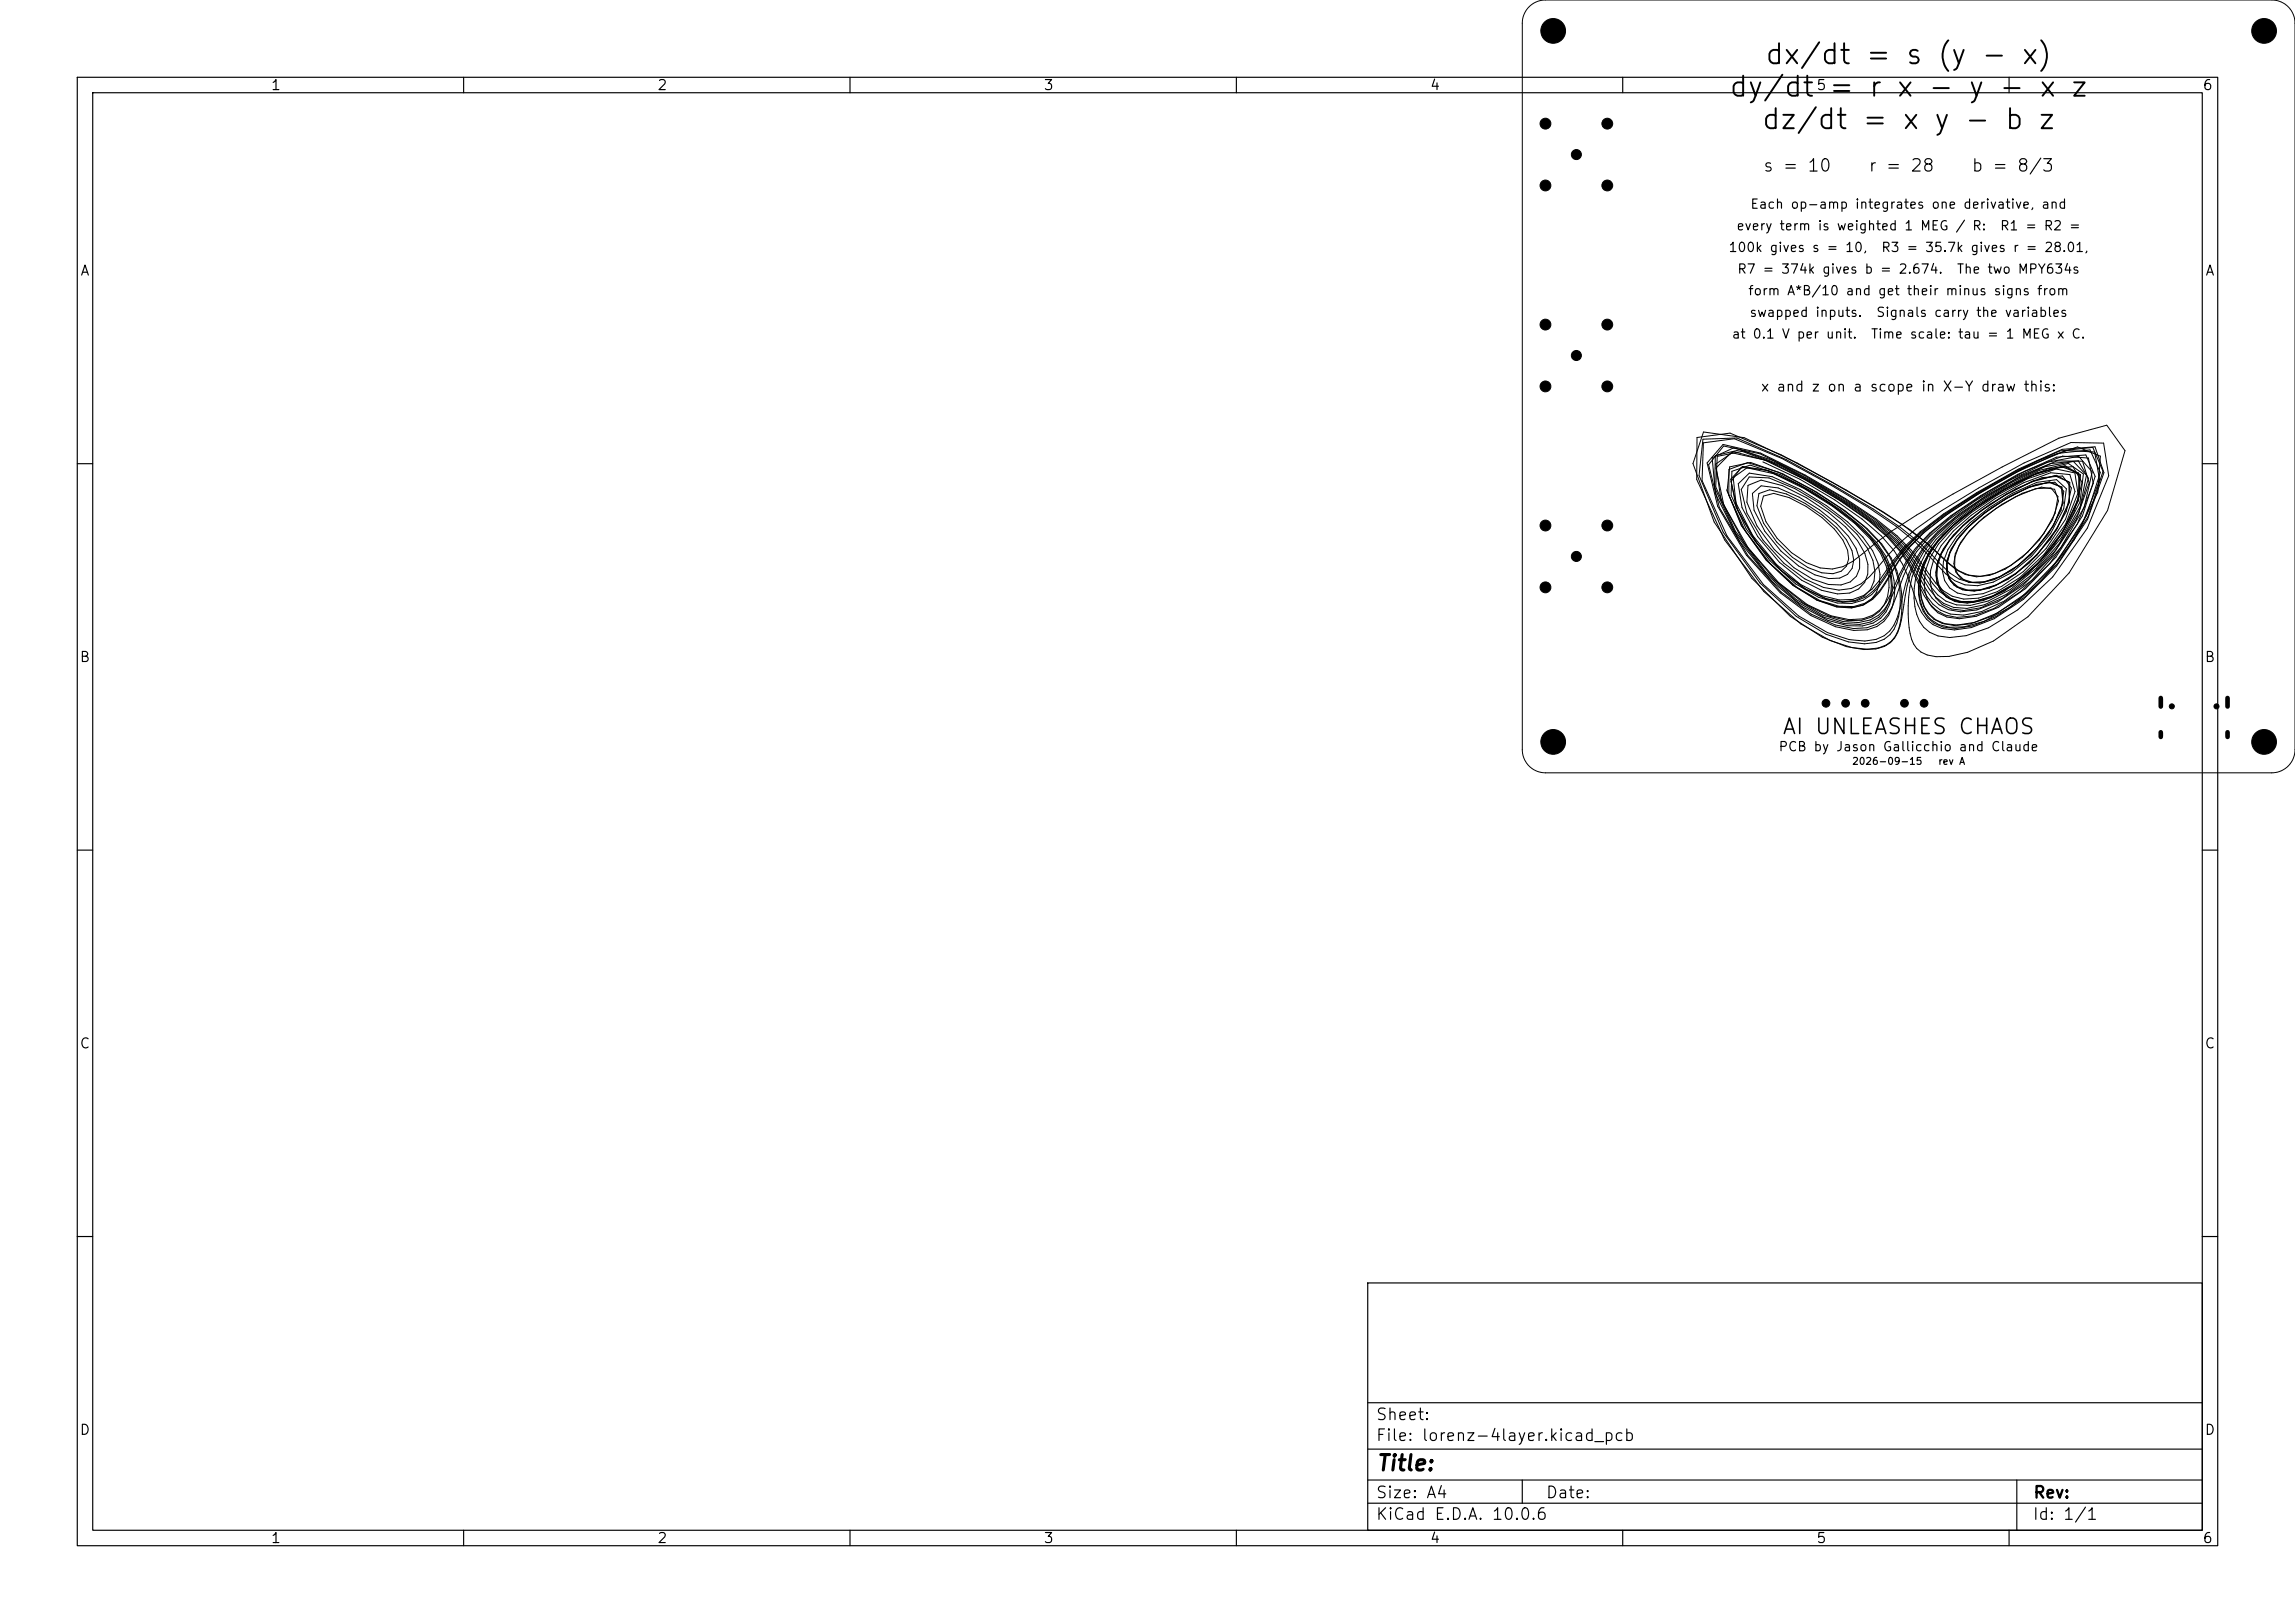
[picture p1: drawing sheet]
<svg xmlns="http://www.w3.org/2000/svg" width="297mm" height="210mm" viewBox="0 0 297 210" stroke-linecap="round" stroke-linejoin="round" font-family="sans-serif">
<defs><g id="words">
<g font-size="2.6">
<text x="228.2" y="9">dx/dt = s (y - x)</text>
<text x="223.6" y="13.2">dy/dt = r x - y - x z</text>
<text x="227.8" y="17.4">dz/dt = x y - b z</text>
</g>
<g font-size="2">
<text x="230.5" y="95.5">AI UNLEASHES CHAOS</text>
<text x="178" y="190.8">Title:</text>
</g>
<g font-size="1.6">
<text x="228.1" y="22.6">s = 10</text>
<text x="241.7" y="22.6">r = 28</text>
<text x="255" y="22.6">b = 8/3</text>
</g>
<g font-size="1.5">
<text x="178" y="184.1">Sheet:</text>
<text x="178" y="186.8">File: lorenz-4layer.kicad_pcb</text>
<text x="178" y="197">KiCad E.D.A. 10.0.6</text>
<text x="178" y="194.2">Size: A4</text>
<text x="200" y="194.2">Date:</text>
<text x="263" y="197">Id: 1/1</text>
<text x="263" y="194.2">Rev:</text>
</g>
<g font-size="1.3">
<text x="35" y="12">1</text>
<text x="85" y="12">2</text>
<text x="135" y="12">3</text>
<text x="185" y="12">4</text>
<text x="235" y="12">5</text>
<text x="285" y="12">6</text>
<text x="10.3" y="36">A</text>
<text x="285.3" y="36">A</text>
<text x="227.8" y="51">x and z on a scope in X-Y draw this:</text>
<text x="10.2" y="86">B</text>
<text x="285.2" y="86">B</text>
<text x="10.2" y="136">C</text>
<text x="285.2" y="136">C</text>
<text x="10.2" y="186">D</text>
<text x="285.2" y="186">D</text>
<text x="35" y="200">1</text>
<text x="85" y="200">2</text>
<text x="135" y="200">3</text>
<text x="185" y="200">4</text>
<text x="235" y="200">5</text>
<text x="285" y="200">6</text>
</g>
<g font-size="1.2">
<text x="226.4" y="27.3">Each op-amp integrates one derivative, and</text>
<text x="223.6" y="32.9">100k gives s = 10,</text>
<text x="224.6" y="30.1">every term is weighted 1 MEG / R:</text>
<text x="224.7" y="35.7">R7 = 374k gives b = 2.674.</text>
<text x="243.4" y="32.9">R3 = 35.7k gives r = 28.01,</text>
<text x="253.1" y="35.7">The two MPY634s</text>
<text x="258.7" y="30.1">R1 = R2 =</text>
<text x="226.1" y="38.5">form A*B/10 and get their minus signs from</text>
<text x="226.3" y="41.3">swapped inputs.</text>
<text x="242.7" y="41.3">Signals carry the variables</text>
<text x="224" y="44.1">at 0.1 V per unit.</text>
<text x="242" y="44.1">Time scale: tau = 1 MEG x C.</text>
<text x="230.1" y="97.5">PCB by Jason Gallicchio and Claude</text>
</g>
<g font-size=".9">
<text x="239.6" y="99.2">2026-09-15</text>
<text x="250.7" y="99.2">rev A</text>
</g>
</g></defs>
<g fill="none" stroke="#000" stroke-width=".15">
<path d="M10 10h277v190h-277zM12 12h273v186h-273zM60 10v2M110 10v2M160 10v2M210 10v2M260 10v2M10 60h2M285 60h2M10 110h2M285 110h2M10 160h2"/>
<path d="M177 166h108v32h-108zM285 160h2M60 198v2M110 198v2M160 198v2M177 194.5h108M177 191.5h108M177 187.5h108M177 181.5h108M197 191.5v3M210 198v2M260 198v2"/>
<path d="M261 191.5v6.5"/>
</g>
<path d="M197.9 .9a3 3 0 0 1 2.1-.9h94a3 3 0 0 1 3 3v94a3 3 0 0 1-3 3h-94a3 3 0 0 1-3-3v-94a3 3 0 0 1 .9-2.1zM228.1 59.8a52.7 52.7 0 0 1 15.4 9.6 16.1 16.1 0 0 1 4.3 7.8 6.2 6.2 0 0 0 2.4 3.6l1.1 .5 1.6 .2 2.2-.3 3-1.1 3.7-2.5 4.4-4.4 4-6 2.1-6-1.2-3.4-4.2 .3a78.3 78.3 0 0 0-18.4 10.7l-2 2-1.4 1.6-1.9 2.8-1 1-1 .9-1.4 .5h-1.8l-2.2-.5-2.8-1.5-3.1-2.6-3.1-3.7-2.1-4.2-.4-3.3 1.8-1.3 3.4 .8 4 1.9 3.7 2.3 2.8 2.2 2.1 2.1 1.2 1.8a7.1 7.1 0 0 1 .6 6.6 4.4 4.4 0 0 1-4.8 2.1l-2.4-.6-3.2-1.6-3.8-3-4-4.8-3-5.6-.7-4.6 2.4-1.7 4.5 1.3 5.2 2.6 4.6 2.8 3.5 2.5 2.4 2.1a20.8 20.8 0 0 1 4.1 6.3 5.4 5.4 0 0 0 5.4 3.6l2.3-.5 3-1.3 3.6-2.7 3.7-4.3 3-5.2 1.1-4.5-1.8-2.1-4 .8-4.9 2.3-4.4 2.7-3.5 2.5-2.5 2.1a15.2 15.2 0 0 0-3.9 6.6 10 10 0 0 1-2 4.1l-.9 .7-1.3 .4-1.7 .1-2.4-.4-3.1-1.4-3.9-2.9-4.3-4.8-3.7-6.1-1.4-5.6 2-2.4 4.7 1 5.6 2.8 5.1 3 4 2.6a22.9 22.9 0 0 1 6.8 7.2l.8 1.2 .9 1 1.1 .8 1.4 .5 1.8 .1 2.3-.7 2.9-1.5 3.2-2.7 3.1-3.9 2.1-4.3 .3-3.3-2-1.2-3.6 .9-4.1 2.1-3.7 2.3-2.9 2.3-2 2-1.3 1.8a7.2 7.2 0 0 0-.1 7.6l.8 .8 1.1 .6 1.5 .2 2.1-.2 2.8-1 3.5-2.2 4.2-3.9 3.9-5.6 2.3-5.9-.6-3.6-3.7-.2-5.3 2.2-5.3 2.9-4.3 2.8a23.1 23.1 0 0 0-8.4 9 5.6 5.6 0 0 1-6.1 3.2l-2.5-.7-3-1.7-3.4-3-3.2-4.3-2.2-4.6v-3.4l2.5-.8 4 1.2 4.3 2.3 3.8 2.4 2.9 2.3 2 2.1a11.2 11.2 0 0 1 2.3 10.4 3.6 3.6 0 0 1-2.7 2.5l-1.5 .2-2.1-.2-2.9-1-3.8-2.3-4.7-4.4-4.8-6.5-3.1-7.4 .5-4.7 4.4-.1 6.4 2.8 6.2 3.4 5 3a35.7 35.7 0 0 1 8.8 7.2l1.1 1.1 1.2 .7 1.5 .5 1.7-.1 2-.6 2.4-1.5 2.5-2.3 2.1-2.9 1.3-2.9-.2-2.1-1.6-.6-2.6 .6a23.8 23.8 0 0 0-9.4 6.9l-.9 1.6-.4 1.4a2.97 2.97 0 0 0 2.6 3.5h1.6l2.1-.6 2.6-1.5 2.8-2.4 2.5-3.4 1.7-3.5 .1-2.6-1.8-.9-3 .7-3.4 1.7-3.2 2.1-2.5 2-1.7 1.9-1.1 1.7a4.7 4.7 0 0 0 .2 5.1l.9 .8 1.3 .4 1.7 .1 2.3-.7 2.9-1.5 3.2-2.7 3.1-4 2.2-4.3 .2-3.4-1.9-1.1-3.7 .9-4.1 2-3.7 2.4-2.9 2.3-2.1 2-1.3 1.8a7.6 7.6 0 0 0-.3 7.7l.7 .8 1 .6 1.4 .4 1.9-.1 2.6-.7 3.4-1.8 4-3.5 4.2-5.2 3.1-6.2 .3-4.7-2.9-1.2-5.2 1.8-5.6 2.9-4.7 2.9-3.5 2.5-2.4 2.1a39.5 39.5 0 0 0-4.4 5.9 5.1 5.1 0 0 1-5.3 2.1l-2.5-.7-2.9-1.8-3.3-2.9-3.1-4.2-2-4.3 .1-3.1 2.4-.8 3.8 1.2 4.2 2.2 3.7 2.4 2.8 2.2 1.9 2a9 9 0 0 1 1.9 8.5 4 4 0 0 1-3.2 2.8l-1.7 .1-2.4-.5-3.1-1.5-4-2.9-4.4-4.9-3.7-6.3-1.4-5.6 2.1-2.4 4.8 1.1 5.8 2.9 5.2 3 3.9 2.6a24.1 24.1 0 0 1 6.9 7.1l.9 1.2 1 1 1.1 .7 1.5 .4 2-.1 2.4-.8 2.9-1.9 3.1-2.9 2.8-4 1.6-4-.4-2.6-2.4-.5-3.7 1.2-3.9 2.1-3.4 2.3-2.5 2.2-1.7 1.9-1.1 1.7a6.3 6.3 0 0 0 .2 6.4l.8 .8 1.2 .5 1.6 .3 2.2-.4 2.8-1.1 3.5-2.4 4-4.1 3.4-5.3 1.6-5.2-1.2-2.7-3.8 .3-5 2.2-4.8 2.7-3.8 2.6a18.6 18.6 0 0 0-7.3 8.9 7.4 7.4 0 0 1-2.8 4l-1.3 .5-1.8 .1-2.3-.5-3.1-1.5-3.7-2.8-4-4.5-3.1-5.6-1-4.7 1.9-2 4.4 .9 5.1 2.5 4.7 2.8 3.5 2.5 2.6 2.2a18.8 18.8 0 0 1 4.1 6.4 6.1 6.1 0 0 0 3.3 3.7l1.6 .3 2-.2 2.8-1 3.3-2.1 3.9-3.7 3.5-5.1 2.1-5.2-.6-3.3-3.4-.3-4.8 2-4.9 2.7-4 2.6-2.9 2.3-2 2a20.1 20.1 0 0 0-3.2 6.1 5.4 5.4 0 0 1-4.6 3.9l-2-.2-2.6-.8-3.4-2-4-3.6-3.9-5.3-2.6-5.7 .2-3.9 3.3-.7 5 1.9 5.2 2.8 4.4 2.8 3.1 2.4a19.2 19.2 0 0 1 5.4 6.8l.7 1.2 .7 1.1 1 .9 1.1 .6 1.6 .3 2.1-.3 2.7-1 3.3-2.2 3.7-3.7 3.2-4.8 1.7-4.7-.9-2.8-3.3-.1-4.5 1.9-4.5 2.6-3.7 2.5-2.7 2.2-1.9 2a15.5 15.5 0 0 0-2.9 7.2 7.8 7.8 0 0 1-1.4 3.6l-.8 .7-1 .4-1.5 .2-2-.1-2.8-.9-3.7-2.2-4.6-4.1-4.7-6.3-3.2-7.1 .1-4.9 4-.5 6.2 2.5 6.2 3.4 5 3a33.3 33.3 0 0 1 8.9 7.4l1.1 1.2 1.2 .8 1.3 .6 1.6 .1 2-.5 2.4-1.2 2.6-2.1 2.5-2.9 1.7-3.3 .3-2.6-1.3-1.1-2.5 .3a26.6 26.6 0 0 0-10.4 7l-1.1 1.7-.6 1.5a3.3 3.3 0 0 0 3.2 4.4l1.9-.2 2.4-.9 2.8-1.9 3-3 2.5-3.8 1.2-3.6-.6-2.2-2.5-.2-3.6 1.3-3.6 2-3.1 2.2-2.3 2-1.6 1.9-.9 1.7a5.3 5.3 0 0 0 .2 5.1l.9 .8 1.1 .6 1.7 .2 2.1-.4 2.8-1.2 3.4-2.4 3.6-3.8 2.9-4.9 1.3-4.4-1.3-2.3-3.6 .4-4.5 2-4.4 2.5-3.5 2.5-2.5 2.2-1.6 1.9a14.4 14.4 0 0 0-2.5 7.1 11.3 11.3 0 0 1-1.2 4.4 4.2 4.2 0 0 1-4 1.4l-2.3-.3-3.1-1.2-4.1-2.7-5-5-4.9-7.3-2.7-7.5 1.4-4.1 5.2 .7a150.3 150.3 0 0 1 21.4 11.9l2.3 1.8 2.9 2.7 1.2 .9 1.3 .5 1.5 .2 1.8-.4 2.1-1 2.2-1.8 2.1-2.4 1.5-2.6 .3-2.1-.9-1.2-2 .1a20.9 20.9 0 0 0-8.9 5.9l-1 1.6-.5 1.4a2.57 2.57 0 0 0 2.3 3.3l1.6-.1 2-.7a16.6 16.6 0 0 0 8.1-9.5l-.2-2.1-1.7-.6-2.6 .7-2.9 1.5-2.7 1.8-2.2 1.8-1.5 1.7-.8 1.6-.4 1.4 .1 1.3 .4 1 .9 .7 1.2 .5 1.7-.1 2.1-.7 2.6-1.5 2.7-2.5 2.5-3.3 1.6-3.4-.1-2.5-1.8-.8-3 .7a28.4 28.4 0 0 0-10.6 7.7l-1.1 1.7-.5 1.5a3.7 3.7 0 0 0 3.1 4.6h1.9l2.3-.7 2.9-1.7 3.2-2.9 3.1-4 1.9-4.3-.1-3-2.3-.8-3.7 1.1-4.1 2.1-3.5 2.4-2.8 2.2-1.9 2-1.2 1.7a7.6 7.6 0 0 0-.4 6.6 4.2 4.2 0 0 0 4.2 2.4l2.2-.4 3-1.2 3.7-2.5 4.1-4.3 3.7-5.8 1.8-5.6-1.3-2.9-4.2 .5a68.7 68.7 0 0 0-17.4 10.3 22.6 22.6 0 0 0-4.9 6.5 5.5 5.5 0 0 1-6.2 3l-2.6-.8-3.1-1.9-3.4-3.3-3.3-4.4-1.9-4.6 .3-3.1 2.7-.6 4.2 1.5 4.4 2.4 3.7 2.4 2.8 2.3 1.9 2a12.4 12.4 0 0 1 2.1 11.2 3.4 3.4 0 0 1-2.5 2.2l-1.4 .2-2-.2-2.9-.9-3.8-2.2-4.8-4.2-5-6.6-3.6-7.9v-5.4l4.3-.6 6.6 2.9 6.7 3.5 5.3 3.1a42.4 42.4 0 0 1 9.4 7.2 5.5 5.5 0 0 0 5.6 1.7 14.3 14.3 0 0 0 8.1-7.2l.8-2.4-.5-1.5-1.7-.3-2.5 .8a19.5 19.5 0 0 0-8 6.4l-.7 1.5-.1 1.2 .2 1.1 .6 .8 1.1 .5 1.4 .1 1.9-.4 2.2-1.2 2.5-2 2.3-2.8 1.6-3 .4-2.4-1.2-1.2-2.4 .3a24.7 24.7 0 0 0-9.9 6.7l-1.1 1.6-.5 1.5a3.1 3.1 0 0 0 3.5 4l2-.4 2.4-1.2 2.7-2.1 2.7-3 2.1-3.6 .7-3.1-1.2-1.5-2.6 .2a30.2 30.2 0 0 0-11.5 7.4l-1.3 1.8-.7 1.6a3.9 3.9 0 0 0 2.2 5.2l1.6 .3 2.1-.4 2.6-1.2 3.2-2.2 3.2-3.6 2.7-4.3 1.1-4-1.2-2-3.2 .2-4.1 1.8-4 2.3-3.2 2.3-2.4 2.2-1.5 1.9a8.2 8.2 0 0 0-1 8 4.2 4.2 0 0 0 4.2 2.2l2.2-.3 3-1.2 3.8-2.6 4.2-4.4 3.9-6 2-5.8-1.4-3.1-4.3 .5a75.3 75.3 0 0 0-18 10.5 26.9 26.9 0 0 0-5.1 6.4 5.2 5.2 0 0 1-5 2.6l-2.2-.4-2.7-1.3-3.2-2.5-3.2-3.7-2.4-4.3-.7-3.7 1.5-1.6 3.4 .5a39.2 39.2 0 0 1 13.2 8.6 9.3 9.3 0 0 1 2.7 7.6 4.3 4.3 0 0 1-3.8 3.9h-1.9l-2.5-.7-3.4-1.8-4-3.4-4.1-5.1-3.1-6.1-.4-4.7 2.8-1.3 5 1.7 5.5 2.9 4.7 2.8 3.5 2.5a21.4 21.4 0 0 1 6 6.9l.8 1.3 .9 1 1 .8 1.4 .5h1.8l2.3-.5 2.9-1.5 3.3-2.8 3.3-4 2.4-4.6 .4-3.6-1.9-1.3-3.8 .9-4.3 2.1-3.9 2.4-3 2.3-2.1 2.1-1.4 1.8a9.6 9.6 0 0 0-.8 8.8 4.1 4.1 0 0 0 3.9 2.1l2.1-.2 2.9-1.1 3.8-2.3 4.5-4.2 4.5-6.3 2.8-6.8-.7-4.3h-4.2l-6.1 2.6-5.9 3.3-4.7 2.8-3.3 2.4a40.3 40.3 0 0 0-6 6.2l-1.1 .9-1.3 .6-1.6 .3-2-.4-2.4-1.1-2.7-2-2.8-3-2-3.5-.8-3.1 1.1-1.6 2.5 .1 3.4 1.4 3.3 2 2.7 2 2 1.9 1.3 1.8a5.1 5.1 0 0 1 .5 5.4l-.8 .8-1.2 .6-1.6 .2-2.1-.4-2.7-1.3-3.1-2.3-3.2-3.6-2.5-4.2-.9-3.8 1.3-1.8 3.2 .3 4.1 1.8 3.8 2.3 3.2 2.3 2.2 2.1 1.5 1.9a7.9 7.9 0 0 1 1.1 6.9 4.1 4.1 0 0 1-3.7 2.7l-2-.1-2.7-.8-3.4-2-4-3.6-4-5.3-2.7-5.9 .1-4.1 3.2-.8 5.1 1.9 5.4 2.9 4.4 2.8 3.3 2.4a20.5 20.5 0 0 1 5.5 6.8l.8 1.2 .8 1 1 .9 1.3 .5 1.7 .1 2.3-.4 2.9-1.4 3.3-2.6 3.5-4 2.7-4.8 .8-4-1.7-1.8-3.7 .7-4.4 2.1-4.2 2.5-3.2 2.4-2.3 2.1-1.6 1.9a14.2 14.2 0 0 0-1.9 9 6.4 6.4 0 0 0 1 3.5l.6 .5 .8 .4 1.2 .2 1.6-.1 2.4-.5 3.4-1.5 4.4-3.1 5.4-5.7 4.9-8 2.3-7.8-2.4-3.3-6.2 1.7a210.2 210.2 0 0 0-21.6 12l-5 3.9-1.3 .7-1.4 .3-1.5-.1a12.1 12.1 0 0 1-7.1-6l-.6-2 .3-1.3 1.3-.4 2 .6a16.3 16.3 0 0 1 7 5.5l.6 1.3 .1 1.1-.2 1-.7 .6-1.1 .3-1.4-.1a13 13 0 0 1-8.4-8.7l.2-1.5 1.4-.5 2.2 .5 2.4 1.3 2.3 1.5 1.8 1.6 1.3 1.5 .7 1.5a2.46 2.46 0 0 1-1.6 3.5l-1.4 .1-1.8-.5a15.6 15.6 0 0 1-7.9-8.4l-.2-2.1 1.1-1 2.2 .2 2.7 1.2 2.7 1.7 2.1 1.7 1.6 1.7 1 1.5 .5 1.4v1.3l-.4 1-.8 .7-1.2 .4-1.7-.1-2-.7-2.4-1.4-2.6-2.4-2.2-3-1.3-3.1 .1-2.2 1.7-.7 2.8 .7a25 25 0 0 1 9.7 7.2l.9 1.6 .4 1.4a3.1 3.1 0 0 1-2.3 3.7l-1.6 .2-2.1-.5-2.5-1.3-2.9-2.3-2.8-3.4-2.1-3.7-.4-3.1 1.4-1.4 2.9 .5 3.6 1.6 3.5 2.1 2.7 2.1 2 2 1.2 1.8a5.6 5.6 0 0 1 .5 5.4l-.7 .9-1 .7-1.5 .4-1.9-.2-2.6-.8-3.1-2-3.5-3.3-3.2-4.4-1.8-4.6" fill="none" stroke="#000" stroke-width=".13"/>
<g fill="#000" stroke="#000" stroke-width=".13">
<circle cx="200" cy="16" r=".7"/>
<circle cx="201" cy="4" r="1.6"/>
<circle cx="204" cy="20" r=".65"/>
<circle cx="208" cy="16" r=".7"/>
<circle cx="293" cy="4" r="1.6"/>
<circle cx="200" cy="24" r=".7"/>
<circle cx="208" cy="24" r=".7"/>
<circle cx="200" cy="42" r=".7"/>
<circle cx="200" cy="50" r=".7"/>
<circle cx="204" cy="46" r=".65"/>
<circle cx="208" cy="50" r=".7"/>
<circle cx="208" cy="42" r=".7"/>
<circle cx="200" cy="68" r=".7"/>
<circle cx="200" cy="76" r=".7"/>
<circle cx="204" cy="72" r=".65"/>
<circle cx="208" cy="68" r=".7"/>
<circle cx="208" cy="76" r=".7"/>
<circle cx="201" cy="96" r="1.6"/>
<circle cx="236.3" cy="91" r=".5"/>
<circle cx="238.8" cy="91" r=".5"/>
<circle cx="241.4" cy="91" r=".5"/>
<circle cx="246.5" cy="91" r=".5"/>
<circle cx="249" cy="91" r=".5"/>
<circle cx="281.1" cy="91.4" r=".33"/>
<circle cx="286.8" cy="91.4" r=".33"/>
<circle cx="293" cy="96" r="1.6"/>
</g>
<path d="M279.6 90.3v1.1M279.6 94.8v.6M288.3 90.3v1.1M288.3 94.8v.6" fill="none" stroke="#000" stroke-width=".6"/>
<use href="#words"/>
</svg>
